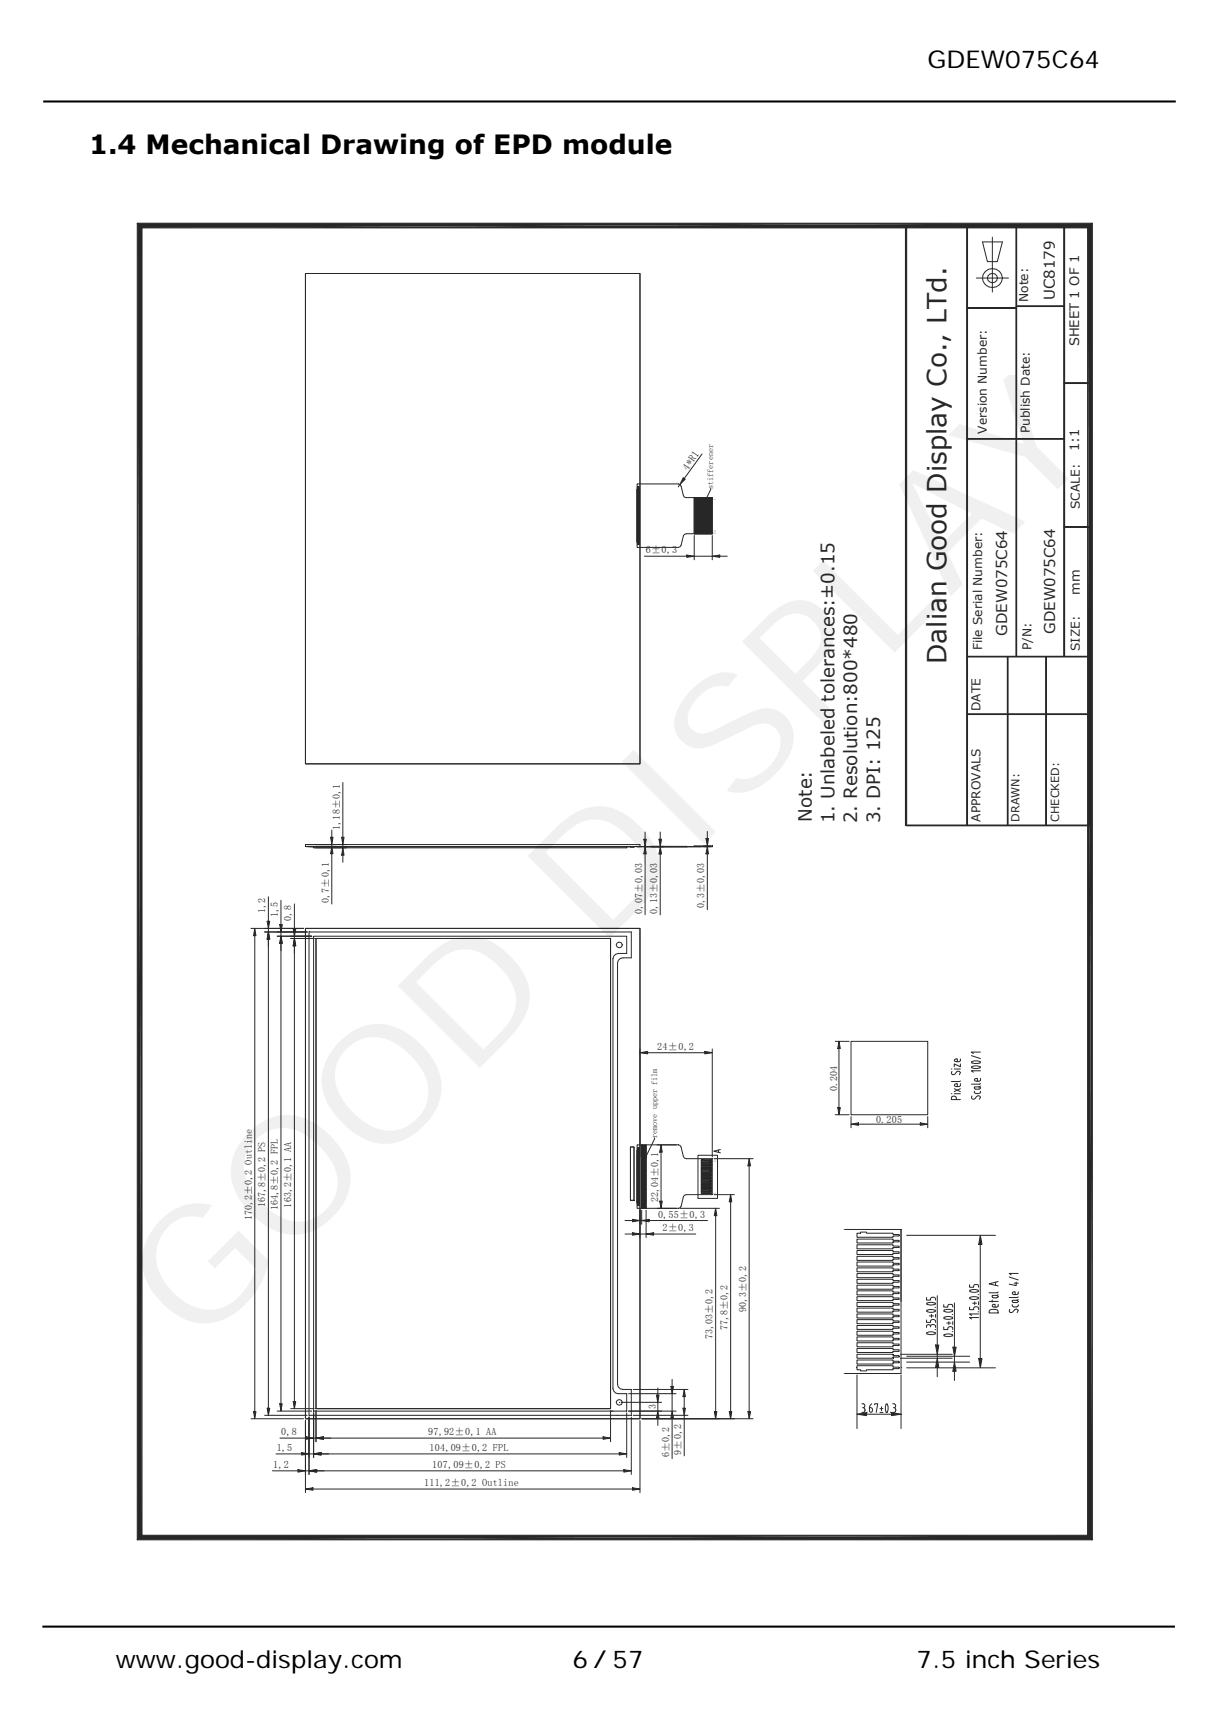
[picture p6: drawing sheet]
<svg xmlns="http://www.w3.org/2000/svg" width="210mm" height="297mm" viewBox="0 0 210 297" stroke-linecap="round" stroke-linejoin="round" font-family="sans-serif">
<defs><g id="words">
<text font-size="28.2" fill="#212830" x="34" y="233.2" transform="rotate(-45 34 233.2)">GOOD DISPLAY</text>
<text font-size="4.6" x="15.4" y="26.6">1.4 Mechanical Drawing of EPD module</text>
<text font-size="4.6" fill="#212830" x="163.5" y="114.7" transform="rotate(-90 163.5 114.7)">Dalian Good Display Co., LTd.</text>
<g font-size="4.2">
<text x="160.2" y="11.8">GDEW075C64</text>
<text x="20" y="288.1">www.good-display.com</text>
<text x="98.9" y="288.1">6／57</text>
<text x="158.3" y="288.1">7.5 inch Series</text>
</g>
<g font-size="3.2" fill="#212830">
<text x="140.2" y="141.9" transform="rotate(-90 140.2 141.9)">Note:</text>
<text x="144.1" y="142.2" transform="rotate(-90 144.1 142.2)">1. Unlabeled tolerances:±0.15</text>
<text x="148.1" y="142.2" transform="rotate(-90 148.1 142.2)">2. Resolution:800*480</text>
<text x="152" y="142.2" transform="rotate(-90 152 142.2)">3. DPI: 125</text>
</g>
<g font-size="2.6" fill="#212830">
<text x="182.2" y="51.8" transform="rotate(-90 182.2 51.8)">UC8179</text>
<text x="173.9" y="109.8" transform="rotate(-90 173.9 109.8)">GDEW075C64</text>
<text x="182.2" y="109.5" transform="rotate(-90 182.2 109.5)">GDEW075C64</text>
</g>
<g font-size="2.3" fill="#212830">
<text x="186.4" y="59.8" transform="rotate(-90 186.4 59.8)">SHEET 1 OF 1</text>
<text x="186.4" y="77.9" transform="rotate(-90 186.4 77.9)">1:1</text>
<text x="186.5" y="102.7" transform="rotate(-90 186.5 102.7)">mm</text>
</g>
<g font-size="2.1" fill="#212830">
<text x="177.6" y="52.1" transform="rotate(-90 177.6 52.1)">Note:</text>
<text x="170.4" y="74.9" transform="rotate(-90 170.4 74.9)">Version Number:</text>
<text x="177.9" y="74.8" transform="rotate(-90 177.9 74.8)">Publish Date:</text>
<text x="186.5" y="87.9" transform="rotate(-90 186.5 87.9)">SCALE:</text>
<text x="169.6" y="112.3" transform="rotate(-90 169.6 112.3)">File Serial Number:</text>
<text x="178.1" y="112.3" transform="rotate(-90 178.1 112.3)">P/N:</text>
<text x="186.5" y="112.4" transform="rotate(-90 186.5 112.4)">SIZE:</text>
<text x="169.3" y="122.8" transform="rotate(-90 169.3 122.8)">DATE</text>
<text x="169.4" y="141.9" transform="rotate(-90 169.4 141.9)">APPROVALS</text>
</g>
<g font-size="1.9" fill="#212830">
<text x="176.1" y="141.9" transform="rotate(-90 176.1 141.9)">DRAWN:</text>
<text x="182.9" y="141.9" transform="rotate(-90 182.9 141.9)">CHECKED:</text>
</g>
<text font-size="1.8" fill="#212830" x="118.8" y="81.2" transform="rotate(-54 118.8 81.2)">4*R1</text>
<g font-size="1.7" fill="#212830">
<text x="111.5" y="95.6">6±0,3</text>
<text x="58.7" y="143.3" transform="rotate(-90 58.7 143.3)">1,18±0,1</text>
<text x="56.8" y="155.9" transform="rotate(-90 56.8 155.9)">0,7±0,1</text>
<text x="45.8" y="157.7" transform="rotate(-90 45.8 157.7)">1,2</text>
<text x="48" y="158.3" transform="rotate(-90 48 158.3)">1,5</text>
<text x="50.3" y="159" transform="rotate(-90 50.3 159)">0,8</text>
<text x="110.9" y="157.8" transform="rotate(-90 110.9 157.8)">0,07±0,03</text>
<text x="113.5" y="157.8" transform="rotate(-90 113.5 157.8)">0,13±0,03</text>
<text x="121.6" y="156.9" transform="rotate(-90 121.6 156.9)">0,3±0,03</text>
<text x="113.5" y="181.3">24±0,2</text>
<text x="144.6" y="188.4" transform="rotate(-90 144.6 188.4)">0.204</text>
<text x="151.3" y="193.8">0.205</text>
<text x="45.8" y="208.5" transform="rotate(-90 45.8 208.5)">167,8±0,2 PS</text>
<text x="48" y="208.9" transform="rotate(-90 48 208.9)">164,8±0,2 FPL</text>
<text x="50.3" y="208.5" transform="rotate(-90 50.3 208.5)">163,2±0,1 AA</text>
<text x="113.6" y="207.6" transform="rotate(-90 113.6 207.6)">22,04±0,1</text>
<text x="43.5" y="210.7" transform="rotate(-90 43.5 210.7)">170,2±0,2 Outline</text>
<text x="113.6" y="210.3">0,55±0,3</text>
<text x="114.4" y="212.6">2±0,3</text>
<text x="128.9" y="226.5" transform="rotate(-90 128.9 226.5)">90,3±0,2</text>
<text x="123.1" y="231.3" transform="rotate(-90 123.1 231.3)">73,03±0,2</text>
<text x="125.7" y="229.6" transform="rotate(-90 125.7 229.6)">77,8±0,2</text>
<text x="113.3" y="243.4" transform="rotate(-90 113.3 243.4)">3</text>
<text x="47.8" y="250.6">1,5</text>
<text x="48.6" y="247.9">0,8</text>
<text x="74" y="247.9">97,92±0,1 AA</text>
<text x="74.2" y="250.6">104,09±0,2 FPL</text>
<text x="115.6" y="251.7" transform="rotate(-90 115.6 251.7)">6±0,2</text>
<text x="117.6" y="251.2" transform="rotate(-90 117.6 251.2)">9±0,2</text>
<text x="47.2" y="253.5">1,2</text>
<text x="73.3" y="256.6">111,2±0,2 Outline</text>
<text x="74.7" y="253.5">107,09±0,2 PS</text>
</g>
<g font-size="1.4" fill="#212830">
<text x="123.2" y="84.4" transform="rotate(-90 123.2 84.4)">stifferener</text>
<text x="113.5" y="196.5" transform="rotate(-90 113.5 196.5)">remove upper film</text>
</g>
<g font-size=".6" fill="#f00">
<text x="123.6" y="86.3" transform="rotate(-90 123.6 86.3)">1</text>
<text x="123.7" y="92.2" transform="rotate(-90 123.7 92.2)">24</text>
<text x="123.7" y="200.6" transform="rotate(-90 123.7 200.6)">24</text>
<text x="123.6" y="206.2" transform="rotate(-90 123.6 206.2)">1</text>
</g>
</g></defs>
<path d="M52.8 145.8h57.7M52.8 146.2h57.7M54.2 146.3h54M54.2 146.4h54M50.8 163.3v78.7M50.2 243.2h4.1" fill="none" stroke="#212830" stroke-width=".17"/>
<path d="M50.6 242h.5l-.3 1.2z" fill="#212830"/>
<path d="M48.5 162.9v79.5M47.9 243.7h5.9M50.6 242h.5l-.3 1.2z" fill="none" stroke="#212830" stroke-width=".17"/>
<path d="M48.3 242.4h.4l-.2 1.3z" fill="#212830"/>
<path d="M48.3 242.4h.4l-.2 1.3z" fill="none" stroke="#212830" stroke-width=".17"/>
<path d="M46.3 162.2v81M45.7 244.4h7.3" fill="none" stroke="#212830" stroke-width=".17"/>
<path d="M46.1 243.2h.5l-.3 1.2z" fill="#212830"/>
<path d="M44 161.6v82.1M43.4 245h9M46.1 243.2h.5l-.3 1.2z" fill="none" stroke="#212830" stroke-width=".17"/>
<path d="M43.8 243.7h.4l-.2 1.3z" fill="#212830"/>
<path d="M43.8 243.7h.4l-.2 1.3z" fill="none" stroke="#212830" stroke-width=".17"/>
<path d="M148 237.4v9.3M155.6 237.4v9.3M149.7 244.2h4.3" fill="none" stroke="#212830" stroke-width=".17"/>
<path d="M148 244.2l1.7-.3v.6z" fill="#212830"/>
<path d="M148 244.2l1.7-.3v.6z" fill="none" stroke="#212830" stroke-width=".17"/>
<path d="M154 243.9l1.6 .3-1.6 .3z" fill="#212830"/>
<path d="M154 243.9l1.6 .3-1.6 .3z" fill="none" stroke="#212830" stroke-width=".17"/>
<g fill="none" stroke="#212830" stroke-width=".17">
<path d="M129.4 201.3v42.4M106.6 241.8l.3-.1 .4 .1 .2 .3-.2 .4-.4 .2-.3-.2-.2-.4zM110.8 245h19.3M148.9 242.4l.4 .1 .1 .2-.1 .3-.2 .1M149 243.1h.1M149.1 243.1a.44 .44 0 0 1 .3 .4 .44 .44 0 0 1-.3 .4h-.2M149.8 243.8v.1M150.5 242.4a1.21 1.21 0 0 0-.3 1.4l.2 .1a.44 .44 0 0 0 .3-.4 .44 .44 0 0 0-.3-.4h-.3M151.1 242.6v-.2h.5l-.3 1.5M152 243.9h.5M152 243.2h.5M152.2 242.9v.7"/>
<path d="M153 242.5l.1-.1a1.25 1.25 0 0 1 0 1.5 1.39 1.39 0 0 1-.1-1.4zM153.8 243.8v.1M154.2 242.4l.4 .1 .1 .2-.1 .3-.2 .1M154.3 243.1h.1M154.4 243.1a.44 .44 0 0 1 .3 .4 .44 .44 0 0 1-.3 .4h-.2"/>
</g>
<path d="M129.2 243.7h.4l-.2 1.3z" fill="#212830"/>
<path d="M129.2 243.7h.4l-.2 1.3z" fill="none" stroke="#212830" stroke-width=".17"/>
<g fill="#212830">
<path d="M23.7 38.5l.8 .9v225.7z"/>
<path d="M23.7 38.5l.8 226.6-.8 .8z"/>
</g>
<path d="M23.7 38.5l.8 .9v225.7l-.8 .8z" fill="none" stroke="#212830" stroke-width=".17"/>
<g fill="#212830">
<path d="M23.7 265.9l.8-.8h163.3z"/>
<path d="M23.7 265.9l164.1-.8 .9 .8z"/>
</g>
<path d="M23.7 265.9l.8-.8h163.3l.9 .8z" fill="none" stroke="#212830" stroke-width=".17"/>
<g fill="#212830">
<path d="M187.8 39.4l.9 226.5-.9-.8z"/>
<path d="M187.8 39.4l.9-.9v227.4z"/>
</g>
<path d="M187.8 39.4l.9-.9v227.4l-.9-.8z" fill="none" stroke="#212830" stroke-width=".17"/>
<g fill="#212830">
<path d="M24.5 39.4l164.2-.9-.9 .9z"/>
<path d="M23.7 38.5h165l-164.2 .9z"/>
</g>
<g fill="none" stroke="#212830" stroke-width=".17">
<path d="M23.7 38.5h165l-.9 .9h-163.3zM156.4 38.9l.1 .1v103.5h-.1zM156.4 38.9v103.6M156.6 39h31.6v103.5h-31.6zM160.6 38.9h27.7l-.1 .1h-27.4zM160.6 39h27.7M167 39h.1v103.5h-.1zM167 39v103.5M175.5 39h.1v74.4h-.1zM175.5 39v74.4M183.7 39h.2v74.4h-.2zM183.8 39v74.4"/>
<path d="M188.2 38.9v103.7M188.3 38.9v103.7l-.1-.1v-103.5zM167 53.1h8.5v.1h-8.5zM167 53.2h8.5M168.6 48h5.6M169.7 41.8h3.4l-.9 3.4h-1.7zM171.4 41v9.4M175.5 52.8h8.3v.1h-8.3zM183.8 52.9h-8.3"/>
<circle cx="171.4" cy="48" r=".83"/>
<circle cx="171.4" cy="48" r="1.69"/>
</g>
<path d="M52.8 160.3h57.7v84.7h-57.7zM54.6 162.1h50.8v81.1h-50.8z" fill="none" stroke="#212830" stroke-width=".17"/>
<path d="M52.8 160.3h57.7v84.7h-57.7zM54.6 162.1h50.8v81.1h-50.8zM105.9 165.5v74.3M106.6 166.3v72.7M106.8 164.6h1.4v-2.9h-54v82h51.7M109 160.9h-55.6v83.5h55.6v-4.5M108.2 240.7v3h-2.8" fill="none" stroke="#212830" stroke-width=".17"/>
<path d="M52.8 47.2h57.7v84.7h-57.7z" fill="none" stroke="#212830" stroke-width=".17"/>
<path d="M52.8 47.2h57.7v84.7h-57.7zM54.6 243.6v5.3M55.9 248.3h48.3M105.4 243.6v5.3" fill="none" stroke="#212830" stroke-width=".17"/>
<path d="M54.6 248.3l1.3-.2v.4z" fill="#212830"/>
<path d="M54.6 248.3l1.3-.2v.4z" fill="none" stroke="#212830" stroke-width=".17"/>
<path d="M104.2 248.1l1.2 .2-1.2 .2z" fill="#212830"/>
<path d="M54.2 244v7.7M55.5 251.1h51.4M104.2 248.1l1.2 .2-1.2 .2zM108.2 244v7.7" fill="none" stroke="#212830" stroke-width=".17"/>
<path d="M106.9 250.8l1.3 .3-1.3 .2z" fill="#212830"/>
<path d="M106.9 250.8l1.3 .3-1.3 .2z" fill="none" stroke="#212830" stroke-width=".17"/>
<path d="M54.2 251.1l1.3-.3v.5z" fill="#212830"/>
<path d="M53.4 244.7v9.9M54.2 251.1l1.3-.3v.5zM54.7 254h53M109 244.7v9.9" fill="none" stroke="#212830" stroke-width=".17"/>
<path d="M53.4 254l1.3-.2v.4z" fill="#212830"/>
<path d="M53.4 254l1.3-.2v.4z" fill="none" stroke="#212830" stroke-width=".17"/>
<path d="M107.7 253.8l1.3 .2-1.3 .2z" fill="#212830"/>
<path d="M52.8 245.3v12.4M54 257.1h55.2M107.7 253.8l1.3 .2-1.3 .2zM110.5 245.3v12.4" fill="none" stroke="#212830" stroke-width=".17"/>
<path d="M109.2 256.9l1.3 .2-1.3 .2z" fill="#212830"/>
<path d="M109.2 256.9l1.3 .2-1.3 .2z" fill="none" stroke="#212830" stroke-width=".17"/>
<path d="M52.8 257.1l1.2-.2v.4z" fill="#212830"/>
<path d="M48.3 248.3h4.6M52.8 257.1l1.2-.2v.4zM54.2 244v4.9M54.2 248.3h.4M54.6 243.6v5.3M55.9 248.3h1.3" fill="none" stroke="#212830" stroke-width=".17"/>
<path d="M54.6 248.3l1.3-.2v.4z" fill="#212830"/>
<path d="M54.6 248.3l1.3-.2v.4z" fill="none" stroke="#212830" stroke-width=".17"/>
<path d="M52.9 248.1l1.3 .2-1.3 .2z" fill="#212830"/>
<path d="M47.7 251.1h4.4M52.9 248.1l1.3 .2-1.3 .2zM53.4 244.7v7M53.4 251.1h.8M54.2 244v7.7M55.5 251.1h1.2" fill="none" stroke="#212830" stroke-width=".17"/>
<path d="M54.2 251.1l1.3-.3v.5z" fill="#212830"/>
<path d="M54.2 251.1l1.3-.3v.5z" fill="none" stroke="#212830" stroke-width=".17"/>
<path d="M52.1 250.8l1.3 .3-1.3 .2z" fill="#212830"/>
<path d="M47.1 254h4.4M52.1 250.8l1.3 .3-1.3 .2zM52.8 245.3v9.3M52.8 254h.6M53.4 244.7v9.9M54.7 254h1.3" fill="none" stroke="#212830" stroke-width=".17"/>
<path d="M53.4 254l1.3-.2v.4z" fill="#212830"/>
<path d="M53.4 254l1.3-.2v.4z" fill="none" stroke="#212830" stroke-width=".17"/>
<path d="M51.5 253.8l1.3 .2-1.3 .2z" fill="#212830"/>
<path d="M51.5 253.8l1.3 .2-1.3 .2zM108.6 243.7h5.7M113.6 242.1v1.6M113.6 244.9v1.2" fill="none" stroke="#212830" stroke-width=".17"/>
<path d="M113.6 243.7l.2 1.2h-.4z" fill="#212830"/>
<path d="M113.6 243.7l.2 1.2h-.4z" fill="none" stroke="#212830" stroke-width=".17"/>
<path d="M108.6 243.7h8.2M116.1 240.7v3M116.1 244.9v7" fill="none" stroke="#212830" stroke-width=".17"/>
<path d="M116.1 243.7l.2 1.2h-.4z" fill="#212830"/>
<path d="M109.4 244.4h9.4M116.1 243.7l.2 1.2h-.4zM118.2 241.2v2M118.2 244.4v7" fill="none" stroke="#212830" stroke-width=".17"/>
<path d="M118 243.2h.4l-.2 1.2z" fill="#212830"/>
<path d="M123.6 209.9v33.8M110.8 245h13.4M118 243.2h.4l-.2 1.2z" fill="none" stroke="#212830" stroke-width=".17"/>
<path d="M123.4 243.7h.4l-.2 1.3z" fill="#212830"/>
<path d="M123.4 243.7h.4l-.2 1.3z" fill="none" stroke="#212830" stroke-width=".17"/>
<path d="M126.2 207.5v36.2M110.8 245h16" fill="none" stroke="#212830" stroke-width=".17"/>
<path d="M125.9 243.7h.5l-.2 1.3z" fill="#212830"/>
<path d="M125.9 243.7h.5l-.2 1.3z" fill="none" stroke="#212830" stroke-width=".17"/>
<path d="M7.5 17.5h195.6M7.3 280.9h195.6" fill="none" stroke="#000" stroke-width=".35"/>
<use href="#words"/>
</svg>
